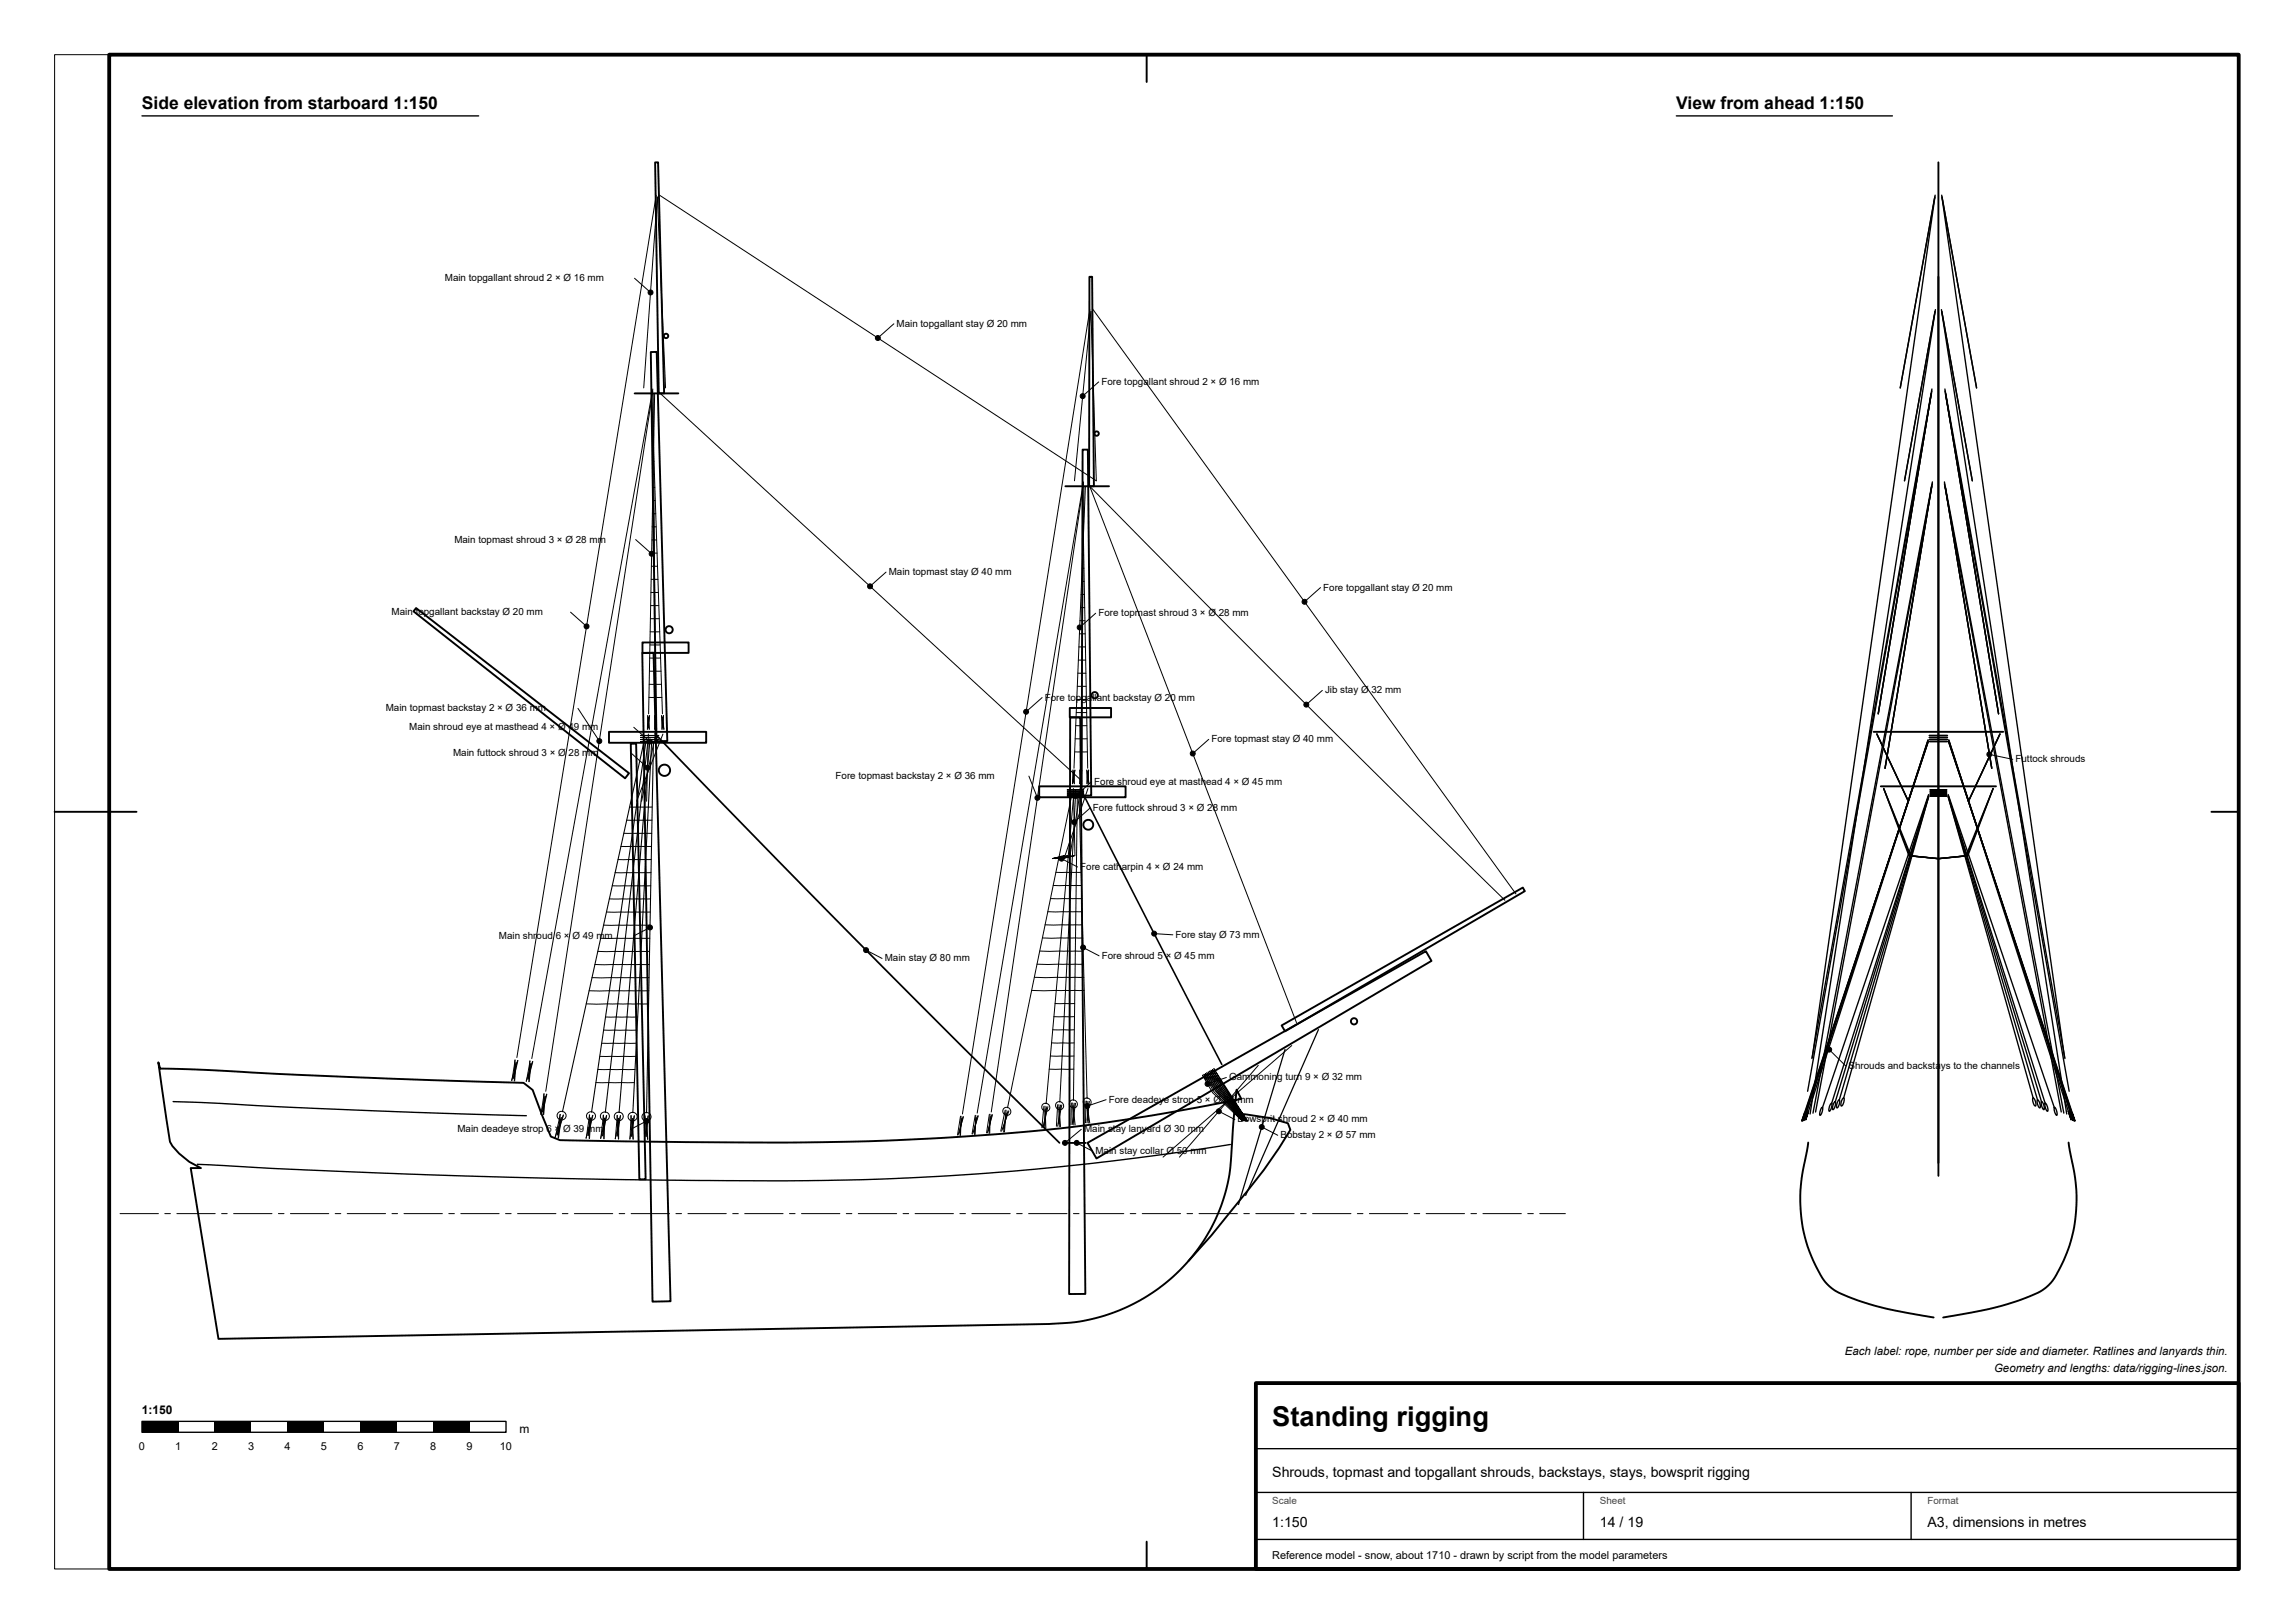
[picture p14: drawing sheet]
<svg xmlns="http://www.w3.org/2000/svg" width="420mm" height="297mm" viewBox="0 0 420 297" stroke-linecap="round" stroke-linejoin="round" font-family="sans-serif">
<defs><g id="words">
<text font-size="5" x="232.9" y="260.9">Standing rigging</text>
<g font-size="3.2">
<text x="26" y="20">Side elevation from starboard 1:150</text>
<text x="306.9" y="20">View from ahead 1:150</text>
</g>
<g font-size="2.6">
<text x="232.9" y="270.3">Shrouds, topmast and topgallant shrouds, backstays, stays, bowsprit rigging</text>
<text x="232.9" y="279.4">1:150</text>
<text x="292.9" y="279.4">14 / 19</text>
<text x="352.9" y="279.4">A3, dimensions in metres</text>
</g>
<g font-size="2.2">
<text x="26" y="258.7">1:150</text>
<text x="95.1" y="262.3">m</text>
</g>
<g font-size="2.1">
<text x="337.8" y="247.9">Each label: rope, number per side and diameter. Ratlines and lanyards thin.</text>
<text x="365.1" y="251.1">Geometry and lengths: data/rigging-lines.json.</text>
</g>
<g font-size="2">
<text x="25.4" y="265.3">0</text>
<text x="32.1" y="265.3">1</text>
<text x="38.8" y="265.3">2</text>
<text x="45.4" y="265.3">3</text>
<text x="52.1" y="265.3">4</text>
<text x="58.8" y="265.3">5</text>
<text x="65.4" y="265.3">6</text>
<text x="72.1" y="265.3">7</text>
<text x="78.8" y="265.3">8</text>
<text x="85.4" y="265.3">9</text>
<text x="91.5" y="265.3">10</text>
<text x="232.9" y="285.3">Reference model - snow, about 1710 - drawn by script from the model parameters</text>
</g>
<g font-size="1.8">
<text x="81.4" y="51.5">Main topgallant shroud 2 × Ø 16 mm</text>
<text x="164.2" y="59.8">Main topgallant stay Ø 20 mm</text>
<text x="201.7" y="70.4">Fore topgallant shroud 2 × Ø 16 mm</text>
<text x="83.2" y="99.3">Main topmast shroud 3 × Ø 28 mm</text>
<text x="162.7" y="105.2">Main topmast stay Ø 40 mm</text>
<text x="71.7" y="112.6">Main topgallant backstay Ø 20 mm</text>
<text x="201.1" y="112.8">Fore topmast shroud 3 × Ø 28 mm</text>
<text x="242.3" y="108.1">Fore topgallant stay Ø 20 mm</text>
<text x="70.6" y="130.2">Main topmast backstay 2 × Ø 36 mm</text>
<text x="191.3" y="128.2">Fore topgallant backstay Ø 20 mm</text>
<text x="242.6" y="126.9">Jib stay Ø 32 mm</text>
<text x="74.9" y="133.6">Main shroud eye at masthead 4 × Ø 49 mm</text>
<text x="221.8" y="135.8">Fore topmast stay Ø 40 mm</text>
<text x="83" y="138.4">Main futtock shroud 3 × Ø 28 mm</text>
<text x="153" y="142.6">Fore topmast backstay 2 × Ø 36 mm</text>
<text x="200.3" y="143.6">Fore shroud eye at masthead 4 × Ø 45 mm</text>
<text x="369" y="139.5">Futtock shrouds</text>
<text x="200.1" y="148.4">Fore futtock shroud 3 × Ø 28 mm</text>
<text x="197.8" y="159.2">Fore catharpin 4 × Ø 24 mm</text>
<text x="91.3" y="171.8">Main shroud 6 × Ø 49 mm</text>
<text x="215.2" y="171.6">Fore stay Ø 73 mm</text>
<text x="162" y="175.9">Main stay Ø 80 mm</text>
<text x="201.7" y="175.5">Fore shroud 5 × Ø 45 mm</text>
<text x="225" y="197.7">Gammoning turn 9 × Ø 32 mm</text>
<text x="338.5" y="195.6">Shrouds and backsta</text>
<text x="355.4" y="195.6">ys to the channels</text>
<text x="203" y="201.8">Fore deadeye strop 5 × Ø 36 mm</text>
<text x="83.8" y="207.2">Main deadeye strop 6 × Ø 39 mm</text>
<text x="198.5" y="207.2">Main stay lanyard Ø 30 mm</text>
<text x="226.6" y="205.4">Bowsprit shroud 2 × Ø 40 mm</text>
<text x="234.4" y="208.3">Bobstay 2 × Ø 57 mm</text>
<text x="200.6" y="211.2">Main stay collar Ø 50 mm</text>
</g>
<g font-size="1.8" fill="#444">
<text x="232.9" y="275.3">Scale</text>
<text x="292.9" y="275.3">Sheet</text>
<text x="352.9" y="275.3">Format</text>
</g>
</g></defs>
<g fill="none" stroke="#000" stroke-width=".25">
<path d="M26 21.2h61.6M306.9 21.2h39.6M354.3 36.1l-6.4 34.9M354.3 35.7l-22.5 157.8M355.5 35.7l22.5 157.8M355.6 36.1l6.3 34.9M354.3 57l-5.6 31M354.4 56.7l-23 147.2M355.5 56.7l22.9 147.2M355.5 57l5.6 31M353.6 72.1l-9.7 58.5M353.7 71.5l-22.7 128.2"/>
<path d="M353.7 71.2l-22 122.5M356.1 71.5l22.8 128.2M356.1 71.2l22 122.5M356.2 72.1l9.7 58.5M353.7 89l-8.6 51.6M353.8 88.5l-21.4 115M353.8 88.2l-21.9 115.5M356 88.5l21.4 115M356 88.2l21.9 115.5M356.1 89l8.6 51.6M343.6 134.3l5.8 12.3M353.3 135.7h3.3z"/>
<path d="M353.3 135.3h3.3zM353.3 135h3.3zM353.3 134.6h3.3zM356.8 135.8l22.6 67.8M366.2 134.3l-5.8 12.3M344.9 144.3l4.8 12.3 5.2 .5 5.2-.5M344.9 144.3l5 12.3M344.9 144.3l4.6 12.3M349.5 156.6l5.4 .5 5.4-.5M349.6 156.6l5.3 .5 5.3-.5M353.1 145.4l-19.4 57.3M353.4 145.7h3z"/>
<path d="M353.4 145.3h3zM353.4 144.9h3zM353.4 144.6h3zM356.7 145.4l19.4 57.3M364.9 144.3l-4.9 12.3-5.1 .5-5.1-.5M364.9 144.3l-4.8 12.3M364.9 144.3l-4.6 12.3M31.7 201.6l37.4 1.7 27.3 .9M225.3 209.4l-17.2 2.5-18.4 2.1-16 1.2-18.4 .7-22.1 .2-32-.5-30.7-.9-19.6-.8-14.8-.8M330.4 203.6l-.5 1.6zM330.5 203.6l22.5-67.8-22.6 67.8M330.5 203.5l-.5 1.6z"/>
<path d="M330.6 203.5l-.5 1.6zM330.7 203.5l22.3-67.9-22.4 68M330.7 203.5l-.5 1.6zM330.8 203.4l-.5 1.6zM331.1 203.4l21.9-68-22.2 68.1M331.1 203.4l-.5 1.5zM333.5 202.7l.1-.1a1.31 1.31 0 0 1-.4 1.5v-.6zM335.3 201.9a1.22 1.22 0 0 1-.4 1.5l.1-.9zM335.9 201.6h.1a1.53 1.53 0 0 1-.4 1.5v-.9zM336 201.7l17.1-56.1-17.8 56.4M336.7 201.3h.1a1.46 1.46 0 0 1-.5 1.5v-.6zM337.5 201l.1-.1a1.4 1.4 0 0 1-.5 1.5l-.1-.2 .1-.6z"/>
<path d="M337.5 201l15.6-55.2-16.4 55.5M372.3 200.9a1.4 1.4 0 0 1 .4 1.5 1.4 1.4 0 0 1-.4-1.5zM372.3 201l-15.6-55.2 16.4 55.5M373.1 201.3a1.46 1.46 0 0 1 .4 1.5 1.46 1.46 0 0 1-.4-1.5zM373.8 201.6a1.53 1.53 0 0 1 .4 1.5 1.53 1.53 0 0 1-.4-1.5zM373.8 201.7l-17.1-56.1 17.8 56.4M374.5 201.9a1.54 1.54 0 0 1 .4 1.5 1.52 1.52 0 0 1-.4-1.5zM376.1 202.7a1.32 1.32 0 0 1 .4 1.4l-.3-.5zM378.7 203.4l.5 1.5zM378.7 203.4l-21.9-68 22.2 68.1M379 203.4l.5 1.6zM379.1 203.5l.5 1.6z"/>
<path d="M379.1 203.5l-22.3-67.9 22.5 68M379.2 203.5l.5 1.6zM379.3 203.5l.5 1.6zM379.4 203.6l.5 1.6zM26 260.1h66.6v2h-66.6zM229.9 265.1h180M229.9 273.1h180M289.9 273.1v8.6M349.9 273.1v8.6M229.9 281.7h180"/>
</g>
<g fill="none" stroke="#000" stroke-width=".35">
<path d="M209.9 10v5M119.9 29.7h.6l1.1 42.3h-1zM354.9 29.7v185.5M199.5 50.7h.5l.3 38.3h-.9zM116.2 72h8M119.2 64.4h1l2 71.2h-2zM195.1 89h8M198.2 82.3h1l.6 63.3h-1.8zM76.2 111.3l39 30.2-.7 .9-38.8-30.5zM117.6 119.5h2.1l3.1 118.6-3.3 .1zM117.6 117.6h8.5v1.9h-8.5zM111.5 133.9h17.8v2h-17.8z"/>
<path d="M115.5 136.1h1l1.7 79.7h-1.1zM195.9 129.6h7.5v1.7h-7.5zM195.9 131.3h1.9l.9 105.5h-2.9zM343 133.9h23.8M10 148.6h15M190.3 143.9h15.8v2h-15.8zM344.4 143.9h21.1M404.9 148.6h5M29 194.4l.3 1.2 8.3 .2 13.3 .7 20 .9 25 .8 1.6 1.3 3.4 8.5 1.6 .6 33.3 .5a481.7 481.7 0 0 0 66.5-3.6l13.3-2.2 11.7-2.2-.9-1.7-.8 9a36 36 0 0 1-2.3 13.1 33.5 33.5 0 0 1-31.3 20.8l-152 2.7-5.1-31.2h1.9a11.9 11.9 0 0 1-5.7-4.8zM234.7 187.7l44.1-25.3 .4 .7-43.9 25.6zM199.1 209.1l62-35 1 1.7-61.3 36.2zM226 203.7l6.6 .9 3.2 1 .5 1.2a105.6 105.6 0 0 1-11.3 15.3l-3.2 4-4.2 4.7"/>
<path d="M331.1 209.1l-1.3 7.1-.2 2.6 .1 2.4 .2 2.7 .6 2.7 .8 2.5 1.4 3a8.9 8.9 0 0 0 6 5.3l3.5 1.2 3.4 1 8.4 1.5M378.7 209.1l1.3 7.1 .2 2.6-.1 2.4-.2 2.7-.6 2.7-.8 2.5-1.4 3a8.9 8.9 0 0 1-6 5.3l-3.5 1.2-3.4 1-8.4 1.5M209.9 282.1v5"/>
<circle cx="121.9" cy="61.5" r=".4"/>
<circle cx="200.8" cy="79.3" r=".4"/>
<circle cx="122.5" cy="115.2" r=".65"/>
<circle cx="200.4" cy="127.2" r=".57"/>
<circle cx="121.7" cy="141" r="1.03"/>
<circle cx="199.3" cy="150.9" r=".9"/>
<circle cx="247.9" cy="186.9" r=".57"/>
</g>
<g fill="#000">
<path d="M26 260.1h6.7v2h-6.7zM39.3 260.1h6.7v2h-6.7zM52.7 260.1h6.6v2h-6.6zM66 260.1h6.7v2h-6.7zM79.3 260.1h6.7v2h-6.7z"/>
<path d="M21.9 222l7.2 .1-7.1 .1zM30.1 222l1.2 .1-1.1 .1zM32.3 222l7.2 .1-7.1 .1zM40.5 222l1.2 .1-1.1 .1zM42.7 222l7.2 .1-7.1 .1zM50.9 222l1.2 .1-1.1 .1zM53.1 222l7.2 .1-7.1 .1zM61.3 222l1.2 .1-1.1 .1zM63.5 222l7.2 .1-7.1 .1zM71.7 222l1.2 .1-1.1 .1zM73.9 222l7.2 .1-7.1 .1zM82.1 222l1.2 .1-1.1 .1zM84.3 222l7.2 .1-7.1 .1zM92.5 222l1.2 .1-1.1 .1zM94.7 222l7.2 .1-7.1 .1zM102.9 222l1.2 .1-1.1 .1zM105.1 222l7.2 .1-7.1 .1zM113.3 222l1.2 .1-1.1 .1zM115.5 222l7.2 .1-7.1 .1zM123.7 222l1.2 .1-1.1 .1zM125.9 222l7.2 .1-7.1 .1zM134.1 222l1.2 .1-1.1 .1zM136.3 222l7.2 .1-7.1 .1zM144.5 222l1.2 .1-1.1 .1zM146.7 222l7.2 .1-7.1 .1zM154.9 222l1.2 .1-1.1 .1zM157.1 222l7.1 .1-7 .1zM165.3 222l1.1 .1-1 .1zM167.5 222l7.1 .1-7 .1zM175.7 222l1.1 .1-1 .1zM177.9 222l7.1 .1-7 .1zM186.1 222l1.1 .1-1 .1zM188.3 222l7.1 .1-7 .1zM196.5 222l1.1 .1-1 .1zM198.7 222l7.1 .1-7.1 .1zM206.9 222l1.1 .1-1.1 .1zM209.1 222l7.1 .1-7.1 .1zM217.3 222l1.1 .1-1.1 .1zM219.5 222l7.1 .1-7.1 .1zM227.7 222l1.1 .1-1.1 .1zM229.9 222l7.1 .1-7.1 .1zM238.1 222l1.1 .1-1.1 .1zM240.3 222l7.1 .1-7.1 .1zM248.5 222l1.1 .1-1.1 .1zM250.7 222l7.1 .1-7.1 .1zM258.9 222l1.1 .1-1.1 .1zM261.1 222l7.1 .1-7.1 .1zM269.3 222l1.1 .1-1.1 .1zM271.5 222l7.1 .1-7.1 .1zM279.7 222l1.1 .1-1.1 .1zM281.9 222l4.8 .1-4.8 .1z"/>
<circle cx="119.1" cy="53.5" r=".45"/>
<circle cx="160.7" cy="61.9" r=".45"/>
<circle cx="198.2" cy="72.5" r=".45"/>
<circle cx="107.4" cy="114.6" r=".45"/>
<circle cx="119.3" cy="101.3" r=".45"/>
<circle cx="159.3" cy="107.3" r=".45"/>
<circle cx="197.7" cy="114.8" r=".45"/>
<circle cx="238.8" cy="110.1" r=".45"/>
<circle cx="109.7" cy="135.6" r=".45"/>
<circle cx="119" cy="135.7" r=".45"/>
<circle cx="187.9" cy="130.3" r=".45"/>
<circle cx="218.4" cy="137.9" r=".45"/>
<circle cx="239.2" cy="128.9" r=".45"/>
<circle cx="364.2" cy="138.1" r=".45"/>
<circle cx="118.5" cy="140.5" r=".45"/>
<circle cx="189.9" cy="146" r=".45"/>
<circle cx="194.4" cy="157.1" r=".45"/>
<circle cx="196.7" cy="150.5" r=".45"/>
<circle cx="196.9" cy="145.7" r=".45"/>
<circle cx="119" cy="169.7" r=".45"/>
<circle cx="158.6" cy="173.9" r=".45"/>
<circle cx="198.3" cy="173.4" r=".45"/>
<circle cx="211.3" cy="170.9" r=".45"/>
<circle cx="221.1" cy="198.4" r=".45"/>
<circle cx="334.9" cy="192.1" r=".45"/>
<circle cx="118.4" cy="205.2" r=".45"/>
<circle cx="195" cy="209.1" r=".45"/>
<circle cx="197.1" cy="209.1" r=".45"/>
<circle cx="199.1" cy="202.4" r=".45"/>
<circle cx="223.2" cy="203.4" r=".45"/>
<circle cx="231" cy="206.2" r=".45"/>
</g>
<g fill="none" stroke="#000" stroke-width=".18">
<path d="M10 10h399.9v277.1h-399.9zM120.1 35.7l-25.5 157.8M120.7 35.7l80 52.3-1-31-3 31M116.2 50.9l2.9 2.6M163.7 59.3l-3 2.6M199.5 56.7l-23.3 147.2M200.1 56.7l77.5 106.9M117.9 71l2.4-34.9 1.6 34.9M119.3 72.1l2 58.5M119.5 71.5l-19.6 128.2M119.5 71.2l-22.1 122.5M119.6 79.6h.1"/>
<path d="M119.6 72.1l.4 58.5M119.9 72.1l-1.1 58.5M120.5 71.7l77.6 71.2M201.2 69.9l-3 2.6M116.4 98.7l2.9 2.6M119.4 98.8h.8M119.4 96.4h.7M119.4 94h.7M119.5 91.6h.5M119.5 89.2h.4M119.6 86.8h.2M119.6 84.4h.1"/>
<path d="M119.7 82h.1M198.2 89l.9 51.6M198.3 99.2h.1M198.3 96.8h.1M198.4 88.5l-16.9 115M198.4 88.2l-19.5 115.5M198.5 89l-.6 51.6M198.7 89l-2.1 51.6M199.4 88.6l38 98.5M199.5 89l39.7 39.9 36.3 35.9M104.5 112l2.9 2.6M119 118h1.9"/>
<path d="M119 115.6h1.8M119.1 113.2h1.6M119.1 110.8h1.5M119.2 108.4h1.3M119.2 106h1.3M119.3 103.6h1.1M119.3 101.2h1M162.2 104.7l-2.9 2.6M197.5 118.4h1.2M197.6 116h1.1M197.7 113.6h.9M197.8 111.2h.8"/>
<path d="M197.9 108.8h.7M198 106.4h.5M198.1 104h.4M198.2 101.6h.2M200.6 112.2l-2.9 2.6M241.8 107.5l-3 2.6M105.8 129.6l3.9 6M115.6 137.9l3 2.6M116 133.1l3 2.6M118.6 131l.3 2.5-.2-2.3v2l.2-2.2-.4 2.5zM118.7 134.3l-.3 12.3M118.8 127.6h2.4"/>
<path d="M118.9 125.2h2.2M118.9 122.8h2.1M119 120.4h1.9M119.9 131l.3 2.5-.2-2.3v2l.2-2.2-.3 2.5zM120 134.3l-2.5 12.3M121.1 131l.4 2.5-.2-2.3 .1 2 .1-2.3-.3 2.6zM121.4 134.3l-4.8 12.3M190.8 127.7l-2.9 2.6M196.8 137.6h2.3M196.9 135.2h2.1M197 132.8h2M197.1 130.4h1.9"/>
<path d="M197.2 128h1.7M197.3 125.6h1.6M197.4 123.2h1.4M197.4 120.8h1.4M221.3 135.3l-2.9 2.6M242.1 126.3l-2.9 2.6M364.2 138.1l4.3 .9M112.6 159.7h6.6M113.2 157.3h6M113.7 154.9h5.6M114.2 152.5h5.1M114.7 150.1h4.7"/>
<path d="M115.3 147.7h4.1M188.4 142l1.5 4M193.3 159.6h4.6M194.4 157.1l2.9 1.6M194.9 156.6l-2.3 .5 2.3-.5M195.4 145.7h3zM195.4 145.3h3zM195.4 144.9h3zM195.4 144.6h3zM195.5 156.6l-2.3 .5 2.3-.5M196.1 156.6l-2.3 .5 2.3-.5M196.3 145.4l-11.8 57.3"/>
<path d="M196.5 140.9l.2 2.5-.1-2.2-.1 1.9 .3-2.2-.4 2.5zM196.5 144.3l.3 12.3M196.6 145.6l-5.1 56.4M196.7 156.6l-2.3 .5 2.3-.5M196.9 145.6l-2.9 56.1M197.3 145.8l-.8 55.5M197.6 145.8l1.4 55.2M197.7 140.9l.3 2.5-.1-2.2v1.9l.2-2.2-.4 2.5zM197.9 144.3l-2 12.3M199 140.9l.4 2.5-.2-2.2v1.9l.1-2.2-.3 2.5zM199.2 144.3l-4.2 12.3M199.6 147.9l-2.9 2.6"/>
<path d="M199.8 143.1l-2.9 2.6M108.4 178.9h10.4M108.9 176.5h10M109.5 174.1h9.4M110 171.7h9M110.5 169.3h8.5M111 166.9h8.1M111.6 164.5h7.5M112.1 162.1h7M119 169.7l-2.9 1.6M158.6 173.9l2.9 1.5M189.4 178.8h9"/>
<path d="M189.9 176.4h8.5M190.4 174h7.9M190.9 171.6h7.4M191.4 169.2h6.8M191.8 166.8h6.3M192.3 164.4h5.8M192.8 162h5.2M198.3 173.4l2.9 1.5M211.3 170.9l3.4 .2M94.3 194l-.1 3.8M94.3 194l-.6 3.7M94.5 194.5l-.5 2.8"/>
<path d="M94.5 194.5l-.3 3.3M94.8 194.1l-1.1 3.6M94.8 194.1l-.8 3.2M97 194.2l-.2 3.8M97.1 194.2l-.7 3.7M97.2 194.6l-.5 2.9M97.2 194.6l-.3 3.4M97.5 194.2l-1.2 3.7M97.6 194.2l-.9 3.3M107.3 183.7h11.4M107.9 181.3h10.9M109.1 198.1h7.1"/>
<path d="M109.5 195.7h6.8M109.8 193.3h6.6M110.2 190.9h6.3M110.5 188.5h6.1M110.9 186.1h5.9M188.9 181.2h9.6M192.1 195.7h4.5M192.3 193.3h4.3M192.5 190.9h4.2M192.7 188.5h4M193 186h3.7M193.2 183.6h3.6"/>
<path d="M220.2 196.8l7.2 8.3-5.4-5.1zM220.4 196.6l7.1 8.5-5.2-5.3zM220.7 196.5l7 8.6-5.2-5.4zM220.9 196.3l6.9 8.8-5-5.6zM221.2 196.2l6.7 8.9-4.8-5.7zM221.5 196l6.5 9.1-4.7-5.9zM221.7 195.9l6.4 9.2-4.5-6zM222 195.7l6.3 9.4-4.5-6.2zM222.2 195.6l6.2 9.5-4.3-6.3zM224.5 197.2l-3.4 1.2M230.4 195l-14.5 16.8M236.5 191.3l-23.6 20.5"/>
<path d="M334.9 192.1l3.1 3M99.6 200.2l-.1 3.8M99.6 200.2l-.5 3.7M99.8 200.6l-.5 2.9M99.8 200.6l-.2 3.4M100.1 200.2l-1.1 3.7M100.1 200.2l-.7 3.3M102.5 203.9l-.3 4.4M102.6 203.9l-.9 4.2M102.7 204.5l-.7 3.2M102.8 204.5l-.5 3.8M103.1 204.1l-1.5 4"/>
<path d="M103.2 204.1l-1.1 3.6M107.3 208.3l.6-4.3v4.4M107.7 207.8l.4-3.2-.2 3.8M108.5 204.1l-1.2 4.2M108.6 204.1l-.9 3.7M110.5 204.1l.1 4.3M110.5 204.1l-.5 4.2M110.7 204.6l-.4 3.3M110.7 204.6l-.1 3.8M111 204.1l-1 4.2M111.1 204.1l-.7 3.8M113 204.1l.2 4.3"/>
<path d="M113 204.1l-.3 4.3M113.3 204.7l-.3 3.2M113.3 204.7v3.7M113.6 204.2l-1 4.2M113.6 204.2l-.6 3.7M115.3 208.4l.2-4.2 .4 4.3M115.8 204.7l-.2 3.2M115.8 204.7l.1 3.8M116.1 204.2l-.8 4.2M116.2 204.2l-.5 3.7M118.1 204.2l.5 4.3-.2-3.8-.1 3.3M118.1 204.2l-.1 4.3"/>
<path d="M118.4 205.2l-3 1.5M118.7 204.2l-.7 4.3M118.7 204.2l-.4 3.8M175.9 204.3l-.6 3.4M176 204.3l-.1 3.5M176 204.7l-.2 3.1M176.1 204.7l-.4 2.6M176.3 204.4l-.7 2.9M176.4 204.4l-1 3.3M178.6 204.1l-.6 3.4M178.7 204.1l-.2 3.5M178.7 204.5l-.3 3.1"/>
<path d="M178.8 204.5l-.4 2.7M179 204.2l-.7 3M179.1 204.2l-1 3.3M181.1 203.9l-.5 3.4M181.3 203.9l-.1 3.5M181.3 204.3l-.2 3.1M181.4 204.3l-.3 2.7M181.6 204l-.7 3M181.7 204l-.9 3.3M184 203.2l-.8 3.8M184.2 203.7l-.4 3.5M184.2 203.2l-.3 4"/>
<path d="M184.3 203.7l-.5 2.9M184.6 203.3l-1 3.3M184.7 203.3l-1.3 3.7M191.1 202.4l-.3 4M191.3 202.9v3.6M191.3 202.4l.2 4.1M191.5 202.9l-.2 3M191.7 202.5l-.6 3.4M191.9 202.5l-.9 3.9M193.7 202.1l-.3 4M193.9 202.7l.1 3.5M193.9 202.1l.3 4.1"/>
<path d="M194.1 202.7l-.1 3M194.2 202.2l-.4 3.5M194.4 202.2l-.8 3.9M194.5 209.1h1M196.2 201.8l-.1 4M196.4 202.3l.2 3.6M196.4 201.8l.5 4.1M196.6 202.3v3.1M196.7 201.9l-.3 3.5M196.9 201.9l-.6 3.9M197.1 209.1l3 1.6M198 206.7l-3 2.4"/>
<path d="M198.7 201.5v4M198.9 202l.4 3.5M198.9 201.5l.6 4M199.2 202l.1 3M199.2 201.5l-.2 3.5M199.4 201.5l-.4 4M202.5 201.2l-3.4 1.2M223.2 203.4l2.9 1.5M231 206.2l3 1.6"/>
<circle cx="119.1" cy="53.5" r=".45"/>
<circle cx="160.7" cy="61.9" r=".45"/>
<circle cx="198.2" cy="72.5" r=".45"/>
<circle cx="107.4" cy="114.6" r=".45"/>
<circle cx="119.3" cy="101.3" r=".45"/>
<circle cx="159.3" cy="107.3" r=".45"/>
<circle cx="197.7" cy="114.8" r=".45"/>
<circle cx="238.8" cy="110.1" r=".45"/>
<circle cx="109.7" cy="135.6" r=".45"/>
<circle cx="119" cy="135.7" r=".45"/>
<circle cx="187.9" cy="130.3" r=".45"/>
<circle cx="218.4" cy="137.9" r=".45"/>
<circle cx="239.2" cy="128.9" r=".45"/>
<circle cx="364.2" cy="138.1" r=".45"/>
<circle cx="118.5" cy="140.5" r=".45"/>
<circle cx="189.9" cy="146" r=".45"/>
<circle cx="194.4" cy="157.1" r=".45"/>
<circle cx="196.7" cy="150.5" r=".45"/>
<circle cx="196.9" cy="145.7" r=".45"/>
<circle cx="119" cy="169.7" r=".45"/>
<circle cx="158.6" cy="173.9" r=".45"/>
<circle cx="198.3" cy="173.4" r=".45"/>
<circle cx="211.3" cy="170.9" r=".45"/>
<circle cx="221.1" cy="198.4" r=".45"/>
<circle cx="334.9" cy="192.1" r=".45"/>
<circle cx="102.8" cy="204.2" r=".81"/>
<circle cx="108.2" cy="204.3" r=".81"/>
<circle cx="110.8" cy="204.3" r=".81"/>
<circle cx="113.3" cy="204.3" r=".81"/>
<circle cx="115.8" cy="204.4" r=".81"/>
<circle cx="118.4" cy="205.2" r=".45"/>
<circle cx="118.4" cy="204.4" r=".81"/>
<circle cx="184.4" cy="203.4" r=".74"/>
<circle cx="191.5" cy="202.6" r=".74"/>
<circle cx="194" cy="202.3" r=".74"/>
<circle cx="195" cy="209.1" r=".45"/>
<circle cx="196.6" cy="202" r=".74"/>
<circle cx="197.1" cy="209.1" r=".45"/>
<circle cx="199.1" cy="202.4" r=".45"/>
<circle cx="199.1" cy="201.7" r=".74"/>
<circle cx="223.2" cy="203.4" r=".45"/>
<circle cx="231" cy="206.2" r=".45"/>
</g>
<path d="M117.3 135h3.3zM117.3 134.6h3.3zM117.3 135.3h3.3zM117.3 135.7h3.3zM118 135.4l-15 68M118.3 135.4l-10 68.1M118.6 135.6l-7.8 67.9M119 135.6l-5.6 68M119.3 135.8l-3.4 67.8M119.6 135.8l-1.2 67.8M195.5 209.1h3.3z" fill="none" stroke="#000" stroke-width=".2"/>
<path d="M119.9 134.3l35.5 36.3 19.3 19.4 19.3 19.1" fill="none" stroke="#000" stroke-width=".32"/>
<path d="M197.8 144.3l12.4 24.4 13.5 26.1" fill="none" stroke="#000" stroke-width=".29"/>
<path d="M235.3 192.1l-8.5 28.3M241.4 188.4l-13.3 30.4" fill="none" stroke="#000" stroke-width=".23"/>
<path d="M20 10h389.9v277.1h-389.9zM229.9 253.1h180v34h-180z" fill="none" stroke="#000" stroke-width=".7"/>
<use href="#words"/>
</svg>
